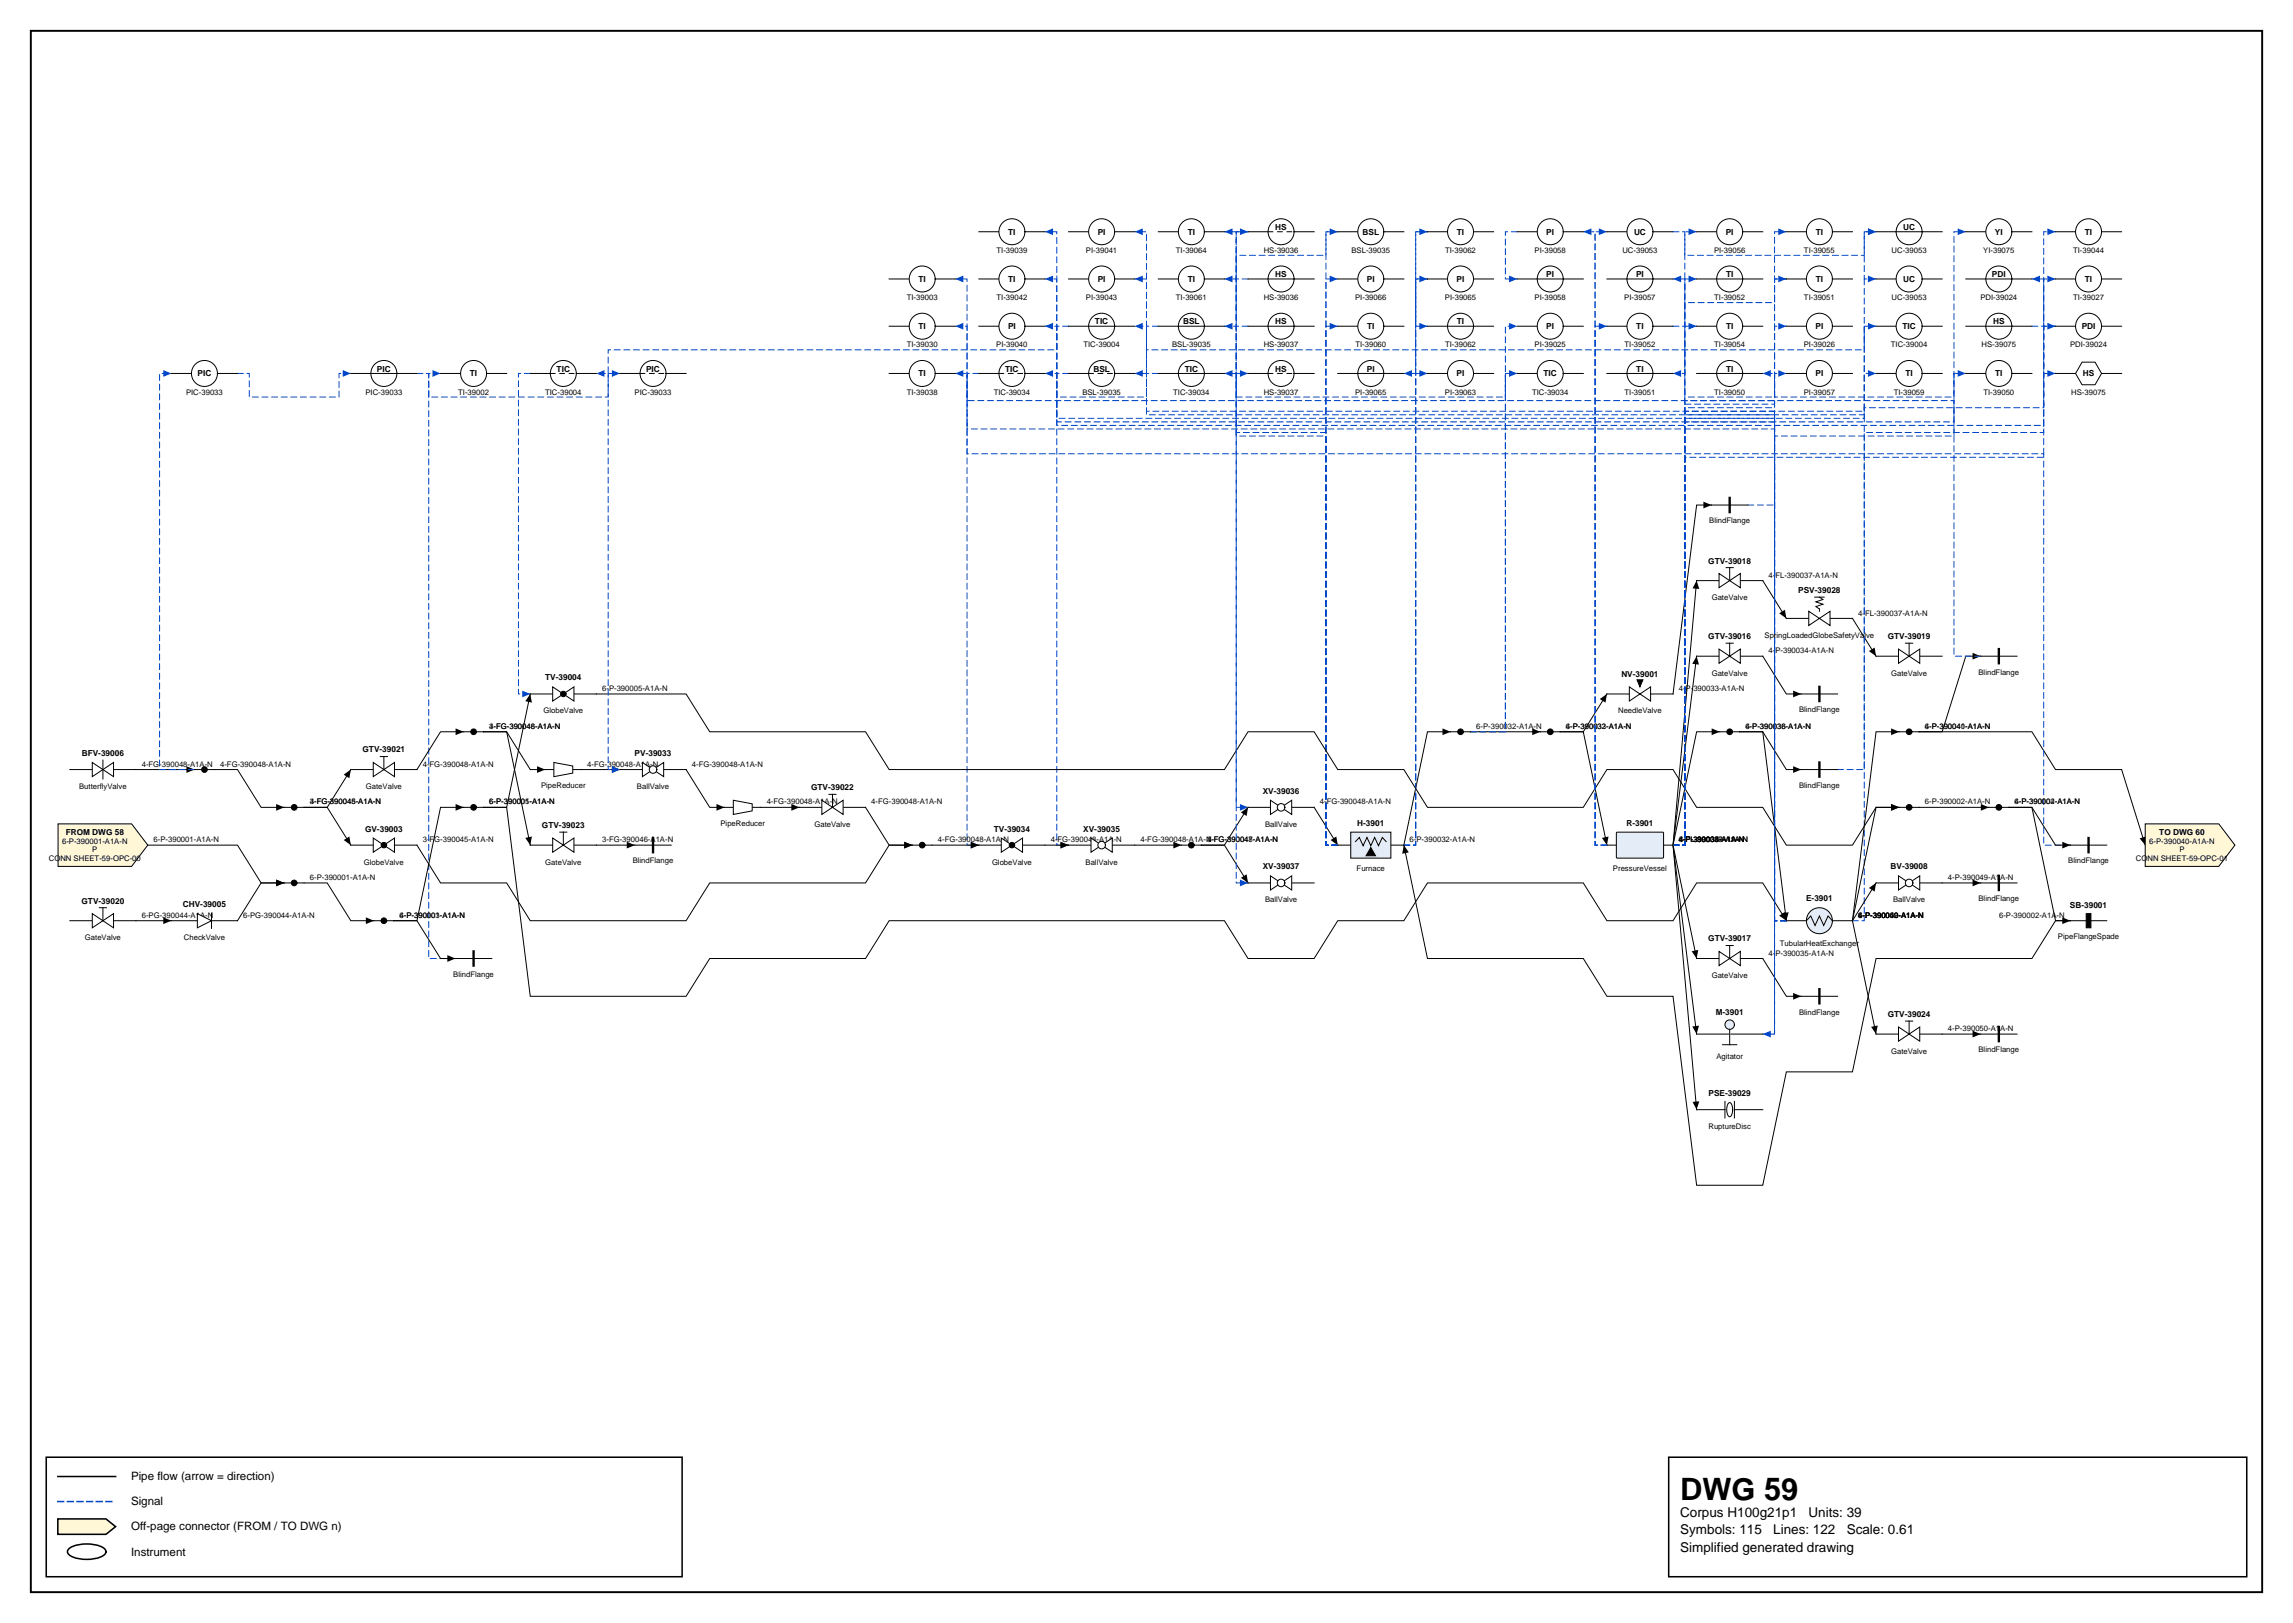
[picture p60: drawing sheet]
<svg xmlns="http://www.w3.org/2000/svg" width="420mm" height="297mm" viewBox="0 0 420 297" stroke-linecap="round" stroke-linejoin="round" font-family="sans-serif">
<defs><g id="words">
<text font-size="5.6" x="307.6" y="274.5">DWG 59</text>
<g font-size="2.5">
<text x="307.6" y="277.6">Corpus H100g21p1</text>
<text x="307.6" y="280.8">Symbols: 115</text>
<text x="324.6" y="280.8">Lines: 122</text>
<text x="331.1" y="277.6">Units: 39</text>
<text x="338.1" y="280.8">Scale: 0.61</text>
<text x="307.6" y="284">Simplified generated drawing</text>
</g>
<g font-size="2.1">
<text x="24" y="270.9">Pipe flow (arrow = direction)</text>
<text x="24" y="275.5">Signal</text>
<text x="24" y="280.1">Off-page connector (FROM / TO DWG n)</text>
<text x="24" y="284.7">Instrument</text>
</g>
<g font-size="1.5">
<text x="184.6" y="42.9">TI</text>
<text x="201" y="42.9">PI</text>
<text x="217.4" y="42.9">TI</text>
<text x="233.5" y="42.1">HS</text>
<text x="249.5" y="42.9">BSL</text>
<text x="266.7" y="42.9">TI</text>
<text x="283.1" y="42.9">PI</text>
<text x="299.2" y="42.9">UC</text>
<text x="316" y="42.9">PI</text>
<text x="332.4" y="42.9">TI</text>
<text x="348.4" y="42.1">UC</text>
<text x="365.2" y="42.9">YI</text>
<text x="381.7" y="42.9">TI</text>
<text x="168.2" y="51.6">TI</text>
<text x="184.6" y="51.6">TI</text>
<text x="201" y="51.6">PI</text>
<text x="217.4" y="51.6">TI</text>
<text x="233.5" y="50.7">HS</text>
<text x="250.3" y="51.6">PI</text>
<text x="266.7" y="51.6">PI</text>
<text x="283.1" y="50.7">PI</text>
<text x="299.5" y="50.7">PI</text>
<text x="316" y="50.7">TI</text>
<text x="332.4" y="51.6">TI</text>
<text x="348.4" y="51.6">UC</text>
<text x="364.7" y="50.7">PDI</text>
<text x="381.7" y="51.6">TI</text>
<text x="200.5" y="59.4">TIC</text>
<text x="216.6" y="59.4">BSL</text>
<text x="233.5" y="59.4">HS</text>
<text x="266.7" y="59.4">TI</text>
<text x="364.9" y="59.4">HS</text>
<text x="168.2" y="60.2">TI</text>
<text x="184.5" y="60.2">PI</text>
<text x="250.3" y="60.2">TI</text>
<text x="283.1" y="60.2">PI</text>
<text x="299.6" y="60.2">TI</text>
<text x="316" y="60.2">TI</text>
<text x="332.4" y="60.2">PI</text>
<text x="348.3" y="60.2">TIC</text>
<text x="381.1" y="60.2">PDI</text>
<text x="36.2" y="68.9">PIC</text>
<text x="69" y="68">PIC</text>
<text x="86" y="68.9">TI</text>
<text x="101.9" y="68">TIC</text>
<text x="118.3" y="68">PIC</text>
<text x="168.2" y="68.9">TI</text>
<text x="184" y="68">TIC</text>
<text x="200.2" y="68">BSL</text>
<text x="216.9" y="68">TIC</text>
<text x="233.5" y="68">HS</text>
<text x="250.3" y="68">PI</text>
<text x="266.7" y="68.9">PI</text>
<text x="282.6" y="68.9">TIC</text>
<text x="299.6" y="68">TI</text>
<text x="316" y="68">TI</text>
<text x="332.4" y="68.9">PI</text>
<text x="348.9" y="68.9">TI</text>
<text x="365.3" y="68.9">TI</text>
<text x="381.3" y="68.9">HS</text>
<text x="312.8" y="103.1">GTV-39018</text>
<text x="329.2" y="108.5">PSV-39028</text>
<text x="312.8" y="117">GTV-39016</text>
<text x="345.6" y="117">GTV-39019</text>
<text x="99.8" y="124.5">TV-39004</text>
<text x="296.8" y="123.9">NV-39001</text>
<text x="66.4" y="137.7">GTV-39021</text>
<text x="15" y="138.4">BFV-39006</text>
<text x="116.2" y="138.4">PV-39033</text>
<text x="148.5" y="144.6">GTV-39022</text>
<text x="231.2" y="145.3">XV-39036</text>
<text x="12" y="152.9">FROM DWG 58</text>
<text x="66.8" y="152.2">GV-39003</text>
<text x="99.2" y="151.6">GTV-39023</text>
<text x="181.9" y="152.2">TV-39034</text>
<text x="198.3" y="152.2">XV-39035</text>
<text x="248.5" y="151.1">H-3901</text>
<text x="297.8" y="151.1">R-3901</text>
<text x="395.3" y="152.9">TO DWG 60</text>
<text x="231.2" y="159.1">XV-39037</text>
<text x="346.1" y="159.1">BV-39008</text>
<text x="14.9" y="165.4">GTV-39020</text>
<text x="33.5" y="166">CHV-39005</text>
<text x="330.7" y="165">E-3901</text>
<text x="379" y="166.3">SB-39001</text>
<text x="312.8" y="172.3">GTV-39017</text>
<text x="314.1" y="185.7">M-3901</text>
<text x="345.6" y="186.1">GTV-39024</text>
<text x="312.8" y="200.6">PSE-39029</text>
</g>
<g font-size="1.4">
<text x="182.4" y="46.3">TI-39039</text>
<text x="198.8" y="46.3">PI-39041</text>
<text x="215.3" y="46.3">TI-39064</text>
<text x="231.4" y="46.3">HS-39036</text>
<text x="247.4" y="46.3">BSL-39035</text>
<text x="264.6" y="46.3">TI-39062</text>
<text x="281" y="46.3">PI-39058</text>
<text x="297" y="46.3">UC-39053</text>
<text x="313.8" y="46.3">PI-39056</text>
<text x="330.3" y="46.3">TI-39055</text>
<text x="346.3" y="46.3">UC-39053</text>
<text x="363.1" y="46.3">YI-39075</text>
<text x="379.6" y="46.3">TI-39044</text>
<text x="166" y="54.9">TI-39003</text>
<text x="182.4" y="54.9">TI-39042</text>
<text x="198.8" y="54.9">PI-39043</text>
<text x="215.3" y="54.9">TI-39061</text>
<text x="231.4" y="54.9">HS-39036</text>
<text x="248.1" y="54.9">PI-39066</text>
<text x="264.5" y="54.9">PI-39065</text>
<text x="281" y="54.9">PI-39058</text>
<text x="297.4" y="54.9">PI-39057</text>
<text x="313.8" y="54.9">TI-39052</text>
<text x="330.3" y="54.9">TI-39051</text>
<text x="346.3" y="54.9">UC-39053</text>
<text x="362.6" y="54.9">PDI-39024</text>
<text x="379.6" y="54.9">TI-39027</text>
<text x="166" y="63.6">TI-39030</text>
<text x="182.4" y="63.6">PI-39040</text>
<text x="198.4" y="63.6">TIC-39004</text>
<text x="214.6" y="63.6">BSL-39035</text>
<text x="231.4" y="63.6">HS-39037</text>
<text x="248.1" y="63.6">TI-39060</text>
<text x="264.6" y="63.6">TI-39062</text>
<text x="281" y="63.6">PI-39025</text>
<text x="297.4" y="63.6">TI-39052</text>
<text x="313.8" y="63.6">TI-39054</text>
<text x="330.2" y="63.6">PI-39026</text>
<text x="346.2" y="63.6">TIC-39004</text>
<text x="362.8" y="63.6">HS-39075</text>
<text x="379" y="63.6">PDI-39024</text>
<text x="34.1" y="72.2">PIC-39033</text>
<text x="66.9" y="72.2">PIC-39033</text>
<text x="83.9" y="72.2">TI-39002</text>
<text x="99.8" y="72.2">TIC-39004</text>
<text x="116.2" y="72.2">PIC-39033</text>
<text x="166" y="72.2">TI-39038</text>
<text x="181.9" y="72.2">TIC-39034</text>
<text x="198.2" y="72.2">BSL-39035</text>
<text x="214.8" y="72.2">TIC-39034</text>
<text x="231.4" y="72.2">HS-39037</text>
<text x="248.1" y="72.2">PI-39065</text>
<text x="264.5" y="72.2">PI-39063</text>
<text x="280.5" y="72.2">TIC-39034</text>
<text x="297.4" y="72.2">TI-39051</text>
<text x="313.8" y="72.2">TI-39050</text>
<text x="330.2" y="72.2">PI-39057</text>
<text x="346.7" y="72.2">TI-39059</text>
<text x="363.1" y="72.2">TI-39050</text>
<text x="379.2" y="72.2">HS-39075</text>
<text x="312.9" y="95.8">BlindFlange</text>
<text x="323.8" y="105.7">4-FL-390037-A1A-N</text>
<text x="313.4" y="109.8">GateValve</text>
<text x="340.2" y="112.6">4-FL-390037-A1A-N</text>
<text x="323.1" y="116.7">SpringLoadedGlobeSafetyValve</text>
<text x="323.8" y="119.6">4-P-390034-A1A-N</text>
<text x="313.4" y="123.7">GateValve</text>
<text x="346.2" y="123.7">GateValve</text>
<text x="362.2" y="123.4">BlindFlange</text>
<text x="99.5" y="130.6">GlobeValve</text>
<text x="110.2" y="126.5">6-P-390005-A1A-N</text>
<text x="296.2" y="130.6">NeedleValve</text>
<text x="307.4" y="126.5">4-P-390033-A1A-N</text>
<text x="329.4" y="130.4">BlindFlange</text>
<text x="89.6" y="133.4">3-FG-390046-A1A-N</text>
<text x="89.6" y="133.4">4-FG-390048-A1A-N</text>
<text x="270.3" y="133.4">6-P-390032-A1A-N</text>
<text x="286.7" y="133.4">4-P-390033-A1A-N</text>
<text x="286.7" y="133.4">6-P-390032-A1A-N</text>
<text x="319.5" y="133.4">6-P-390038-A1A-N</text>
<text x="319.5" y="133.4">4-P-390036-A1A-N</text>
<text x="352.4" y="133.4">6-P-390040-A1A-N</text>
<text x="352.4" y="133.4">4-P-390041-A1A-N</text>
<text x="26" y="140.3">4-FG-390048-A1A-N</text>
<text x="40.3" y="140.3">4-FG-390048-A1A-N</text>
<text x="77.4" y="140.3">4-FG-390048-A1A-N</text>
<text x="107.5" y="140.3">4-FG-390048-A1A-N</text>
<text x="126.7" y="140.3">4-FG-390048-A1A-N</text>
<text x="14.5" y="144.4">ButterflyValve</text>
<text x="56.7" y="147.2">3-FG-390045-A1A-N</text>
<text x="56.7" y="147.2">4-FG-390048-A1A-N</text>
<text x="67" y="144.4">GateValve</text>
<text x="89.6" y="147.2">6-P-390005-A1A-N</text>
<text x="89.6" y="147.2">6-P-390001-A1A-N</text>
<text x="99.1" y="144.2">PipeReducer</text>
<text x="116.6" y="144.4">BallValve</text>
<text x="140.4" y="147.2">4-FG-390048-A1A-N</text>
<text x="159.5" y="147.2">4-FG-390048-A1A-N</text>
<text x="241.7" y="147.2">4-FG-390048-A1A-N</text>
<text x="329.4" y="144.2">BlindFlange</text>
<text x="352.4" y="147.2">6-P-390002-A1A-N</text>
<text x="368.8" y="147.2">4-P-390004-A1A-N</text>
<text x="368.8" y="147.2">6-P-390002-A1A-N</text>
<text x="11.4" y="154.4">6-P-390001-A1A-N</text>
<text x="16.9" y="155.9">P</text>
<text x="28.1" y="154.1">6-P-390001-A1A-N</text>
<text x="77.4" y="154.1">3-FG-390045-A1A-N</text>
<text x="110.2" y="154.1">3-FG-390046-A1A-N</text>
<text x="131.9" y="151.1">PipeReducer</text>
<text x="149.1" y="151.3">GateValve</text>
<text x="171.7" y="154.1">4-FG-390048-A1A-N</text>
<text x="192.4" y="154.1">4-FG-390048-A1A-N</text>
<text x="208.8" y="154.1">4-FG-390048-A1A-N</text>
<text x="221" y="154.1">4-FG-390048-A1A-N</text>
<text x="221" y="154.1">3-FG-390047-A1A-N</text>
<text x="231.6" y="151.3">BallValve</text>
<text x="258.1" y="154.1">6-P-390032-A1A-N</text>
<text x="307.4" y="154.1">4-FL-390039-A1A-N</text>
<text x="307.4" y="154.1">4-P-390035-A1A-N</text>
<text x="307.4" y="154.1">4-FL-390037-A1A-N</text>
<text x="307.4" y="154.1">6-P-390038-A1A-N</text>
<text x="307.4" y="154.1">4-P-390034-A1A-N</text>
<text x="393.5" y="154.4">6-P-390040-A1A-N</text>
<text x="399" y="155.9">P</text>
<text x="8.9" y="157.5">CONN SHEET-59-OPC-00</text>
<text x="56.7" y="161.1">6-P-390001-A1A-N</text>
<text x="66.6" y="158.2">GlobeValve</text>
<text x="99.8" y="158.2">GateValve</text>
<text x="115.8" y="158">BlindFlange</text>
<text x="181.6" y="158.2">GlobeValve</text>
<text x="198.7" y="158.2">BallValve</text>
<text x="248.4" y="159.3">Furnace</text>
<text x="295.3" y="159.3">PressureVessel</text>
<text x="356.6" y="161.1">4-P-390049-A1A-N</text>
<text x="378.7" y="158">BlindFlange</text>
<text x="391.1" y="157.5">CONN SHEET-59-OPC-01</text>
<text x="26" y="168">6-PG-390044-A1A-N</text>
<text x="44.5" y="168">6-PG-390044-A1A-N</text>
<text x="73.2" y="168">6-P-390001-A1A-N</text>
<text x="73.2" y="168">4-P-390003-A1A-N</text>
<text x="231.6" y="165.2">BallValve</text>
<text x="340.2" y="168">6-P-390040-A1A-N</text>
<text x="340.2" y="168">4-P-390049-A1A-N</text>
<text x="340.2" y="168">6-P-390002-A1A-N</text>
<text x="340.2" y="168">4-P-390050-A1A-N</text>
<text x="346.6" y="165.2">BallValve</text>
<text x="362.2" y="164.9">BlindFlange</text>
<text x="366" y="168">6-P-390002-A1A-N</text>
<text x="15.5" y="172.1">GateValve</text>
<text x="33.7" y="172.1">CheckValve</text>
<text x="325.8" y="173.2">TubularHeatExchanger</text>
<text x="376.8" y="171.9">PipeFlangeSpade</text>
<text x="83" y="178.8">BlindFlange</text>
<text x="313.4" y="179">GateValve</text>
<text x="323.8" y="174.9">4-P-390035-A1A-N</text>
<text x="329.4" y="185.7">BlindFlange</text>
<text x="356.6" y="188.7">4-P-390050-A1A-N</text>
<text x="314.2" y="193.9">Agitator</text>
<text x="346.2" y="192.8">GateValve</text>
<text x="362.2" y="192.6">BlindFlange</text>
<text x="312.8" y="206.7">RuptureDisc</text>
</g>
</g></defs>
<path d="M5.6 5.6h408.6v285.8h-408.6z" fill="none" stroke="#000" stroke-width=".35"/>
<path d="M8.5 266.7h116.4v21.9h-116.4zM10.6 270.2h10.6M305.5 266.7h105.8v21.9h-105.8z" fill="none" stroke="#000" stroke-width=".28"/>
<path d="M10.6 274.8h10.6" fill="none" stroke="#0046c8" stroke-width=".28" stroke-dasharray="1.1 .7"/>
<path d="M10.6 278h8.8l1.8 1.4-1.8 1.4h-8.8z" fill="#fff7d6" stroke="#000" stroke-width=".28"/>
<path d="M12.7 283.4a6.7 6.7 0 0 1 6.3 0 .72 .72 0 0 1 0 1.2 6.7 6.7 0 0 1-6.3 0 .72 .72 0 0 1 0-1.2z" fill="none" stroke="#000" stroke-width=".28"/>
<path d="M43.5 68.4h2.1v4.3h16.5v-4.3h2.1" fill="none" stroke="#0046c8" stroke-width=".18" stroke-dasharray="1.1 .7"/>
<path d="M62.7 67.7l1.5 .7-1.5 .6z" fill="#0046c8"/>
<path d="M306.3 59.7h2.2v-8.6h2.1" fill="none" stroke="#0046c8" stroke-width=".18" stroke-dasharray="1.1 .7"/>
<path d="M309.1 50.4l1.5 .7-1.5 .6z" fill="#0046c8"/>
<path d="M339.1 113.2l4.4 6.9M109.2 154.7h7M240.6 147.8l4.3 6.9" fill="none" stroke="#000" stroke-width=".18"/>
<path d="M342.2 119.2l1-.7 .3 1.6zM114.7 154.1l1.5 .6-1.5 .6zM243.6 153.7l1.1-.6 .2 1.6z" fill="#000"/>
<path d="M277.8 68.4h-2.2v4.3h-49.3v-4.3h-2.1" fill="none" stroke="#0046c8" stroke-width=".18" stroke-dasharray="1.1 .7"/>
<path d="M224.2 68.4l1.5-.7v1.3z" fill="#0046c8"/>
<path d="M106.5 140.8h7" fill="none" stroke="#000" stroke-width=".18"/>
<path d="M112 140.2l1.5 .6-1.5 .7z" fill="#000"/>
<path d="M372 59.7h2.2v8.7h2.1" fill="none" stroke="#0046c8" stroke-width=".18" stroke-dasharray="1.1 .7"/>
<path d="M374.8 67.7l1.5 .7-1.5 .6z" fill="#0046c8"/>
<path d="M179.2 68.4h-2.1v86.3h2.1" fill="none" stroke="#0046c8" stroke-width=".18" stroke-dasharray="1.1 .7"/>
<path d="M177.7 154.1l1.5 .6-1.5 .6z" fill="#0046c8"/>
<path d="M269.2 133.9h6.4v-65.5h2.2" fill="none" stroke="#0046c8" stroke-width=".18" stroke-dasharray="1.1 .7"/>
<path d="M276.3 67.7l1.5 .7-1.5 .6z" fill="#0046c8"/>
<path d="M269.2 133.9h12.8" fill="none" stroke="#000" stroke-width=".18"/>
<path d="M280.5 133.3l1.5 .6-1.5 .6z" fill="#000"/>
<path d="M269.2 133.9h6.4v-74.2h2.2" fill="none" stroke="#0046c8" stroke-width=".18" stroke-dasharray="1.1 .7"/>
<path d="M276.3 59.1l1.5 .6-1.5 .6z" fill="#0046c8"/>
<path d="M306.3 42.4h2.2v4.3h32.8v-4.3h2.2" fill="none" stroke="#0046c8" stroke-width=".18" stroke-dasharray="1.1 .7"/>
<path d="M342 41.8l1.5 .6-1.5 .6z" fill="#0046c8"/>
<path d="M244.9 154.7h-2.1v-95h2.1" fill="none" stroke="#0046c8" stroke-width=".18" stroke-dasharray="1.1 .7"/>
<path d="M243.4 59.1l1.5 .6-1.5 .6z" fill="#0046c8"/>
<path d="M265.6 133.9h-4.3l-4.3 20.8" fill="none" stroke="#000" stroke-width=".18"/>
<path d="M264.1 133.3l1.5 .6-1.5 .6z" fill="#000"/>
<path d="M244.9 154.7h-2.1v-103.6h2.1" fill="none" stroke="#0046c8" stroke-width=".18" stroke-dasharray="1.1 .7"/>
<path d="M243.4 50.4l1.5 .7-1.5 .6z" fill="#0046c8"/>
<path d="M244.9 154.7h-2.1v-112.3h2.1" fill="none" stroke="#0046c8" stroke-width=".18" stroke-dasharray="1.1 .7"/>
<path d="M243.4 41.8l1.5 .6-1.5 .6z" fill="#0046c8"/>
<path d="M257 154.7h2.2v-86.3h2.1" fill="none" stroke="#0046c8" stroke-width=".18" stroke-dasharray="1.1 .7"/>
<path d="M259.9 67.7l1.4 .7-1.4 .6z" fill="#0046c8"/>
<path d="M257 154.7h2.2v-103.6h2.1" fill="none" stroke="#0046c8" stroke-width=".18" stroke-dasharray="1.1 .7"/>
<path d="M259.9 50.4l1.4 .7-1.4 .6z" fill="#0046c8"/>
<path d="M257 154.7h2.2v-112.3h2.1" fill="none" stroke="#0046c8" stroke-width=".18" stroke-dasharray="1.1 .7"/>
<path d="M259.9 41.8l1.4 .6-1.4 .6z" fill="#0046c8"/>
<path d="M244.9 154.7h-2.1v-75.5h-16.5v-28.1h-2.1" fill="none" stroke="#0046c8" stroke-width=".18" stroke-dasharray="1.1 .7"/>
<path d="M224.2 51.1l1.5-.7v1.3z" fill="#0046c8"/>
<path d="M244.9 154.7h-2.1v-74.9h-16.5v-37.4h-2.1" fill="none" stroke="#0046c8" stroke-width=".18" stroke-dasharray="1.1 .7"/>
<path d="M224.2 42.4l1.5-.6v1.2z" fill="#0046c8"/>
<path d="M64.2 140.8l-4.3 7h-4.2h4.2l4.3 6.9" fill="none" stroke="#000" stroke-width=".18"/>
<path d="M62.9 153.7l1.1-.6 .2 1.6zM62.9 141.8l1.3-1-.2 1.6z" fill="#000"/>
<path d="M97.1 68.4h-2.2v58.6h2.2" fill="none" stroke="#0046c8" stroke-width=".18" stroke-dasharray="1.1 .7"/>
<path d="M95.6 126.4l1.5 .6-1.5 .6z" fill="#0046c8"/>
<path d="M277.8 42.4h-2.2v8.7h2.2" fill="none" stroke="#0046c8" stroke-width=".18" stroke-dasharray="1.1 .7"/>
<path d="M276.3 50.4l1.5 .7-1.5 .6z" fill="#0046c8"/>
<path d="M313.3 92.4h-2.7l-4.3 34.6M97.1 127l-4.3 20.8h-4.3h4.3l4.3 34.5h28.5l4.3-6.9h28.6l4.3-6.9h61.4l4.3 6.9h12.1l4.3-6.9h12.1l4.3-6.9h28.6l4.3 6.9h12.1l4.3-6.9h12.1l4.3 6.9M362.6 120.1h-2.7l-4.3 13.8h-4.3h20.7l4.3 6.9h12.1l4.4 13.9M24.9 140.8h10.7M76.3 154.7l4.4 6.9h12.1l4.3 6.9h28.5l4.3-6.9h28.6l4.3-6.9h4.2M125.6 140.8l4.3 7h2.8M139.3 147.8h7.1M228.5 147.8l-4.3 6.9h-4.3h4.3l4.3 6.9M52 161.6h-4.2l-4.3 6.9" fill="none" stroke="#000" stroke-width=".18"/>
<path d="M311.9 91.8l1.4 .6-1.4 .6zM97.1 127l.3 1.6-1.2-.3zM361.1 119.5l1.5 .6-1.5 .6zM34.1 140.2l1.5 .6-1.5 .7zM131.2 147.1l1.5 .7-1.5 .6zM144.9 147.1l1.5 .7-1.5 .6zM165.5 154.1l1.5 .6-1.5 .6zM227.2 148.7l1.3-.9-.3 1.5zM391.7 153.4l1.2-.3-.1 1.6zM50.6 161l1.4 .6-1.4 .6zM227.2 160.7l1-.7 .3 1.6zM325.7 167.6l1.1-.7 .2 1.6z" fill="#000"/>
<path d="M83.4 175.4h-4.9v-107h2.2" fill="none" stroke="#0046c8" stroke-width=".18" stroke-dasharray="1.1 .7"/>
<path d="M79.2 67.7l1.5 .7-1.5 .6z" fill="#0046c8"/>
<path d="M294.2 127l-4.3 6.9h-4.3h4.3l4.3 20.8M24.9 168.5h6.5M322.7 175.4l4.3 6.9h2.8" fill="none" stroke="#000" stroke-width=".18"/>
<path d="M292.9 127.9l1.3-.9-.3 1.6zM293.3 153.4l1.2-.3-.3 1.6zM29.9 167.9l1.5 .6-1.5 .6zM328.3 181.7l1.5 .6-1.5 .7z" fill="#000"/>
<path d="M212.1 68.4h-2.2v4.3h-16.4v-4.3h-2.2" fill="none" stroke="#0046c8" stroke-width=".18" stroke-dasharray="1.1 .7"/>
<path d="M191.3 68.4l1.5-.7v1.3z" fill="#0046c8"/>
<path d="M195.6 68.4h-2.1v86.3h2.1" fill="none" stroke="#0046c8" stroke-width=".18" stroke-dasharray="1.1 .7"/>
<path d="M194.2 154.1l1.4 .6-1.4 .6z" fill="#0046c8"/>
<path d="M84.9 147.8h-4.2l-4.4 20.7h-4.2h4.2l4.4 6.9h2.7M170.7 154.7h8.5M55.7 161.6h4.2l4.3 6.9h4.3" fill="none" stroke="#000" stroke-width=".18"/>
<path d="M83.4 147.1l1.5 .7-1.5 .6zM177.7 154.1l1.5 .6-1.5 .6zM67 167.9l1.5 .6-1.5 .6zM81.9 174.8l1.5 .6-1.5 .6z" fill="#000"/>
<path d="M244.9 42.4h-2.1v4.3h-16.5v13h-2.1" fill="none" stroke="#0046c8" stroke-width=".18" stroke-dasharray="1.1 .7"/>
<path d="M224.2 59.7l1.5-.6v1.2z" fill="#0046c8"/>
<path d="M35.6 140.8h-6.4v-72.4h2.2" fill="none" stroke="#0046c8" stroke-width=".18" stroke-dasharray="1.1 .7"/>
<path d="M29.9 67.7l1.5 .7-1.5 .6z" fill="#0046c8"/>
<path d="M322.7 106.3l4.3 6.9M39.2 140.8h4.3l4.3 7h4.2" fill="none" stroke="#000" stroke-width=".18"/>
<path d="M325.7 112.3l1.1-.7 .2 1.6zM50.6 147.1l1.4 .7-1.4 .6z" fill="#000"/>
<path d="M327 68.4h-2.1v4.3h-16.4v-21.6h-2.2" fill="none" stroke="#0046c8" stroke-width=".18" stroke-dasharray="1.1 .7"/>
<path d="M306.3 51.1l1.5-.7v1.3z" fill="#0046c8"/>
<path d="M379 154.7h-4.8v-71.7h-197.1v-31.9h-2.2" fill="none" stroke="#0046c8" stroke-width=".18" stroke-dasharray="1.1 .7"/>
<path d="M174.9 51.1l1.5-.7v1.3z" fill="#0046c8"/>
<path d="M84.9 133.9h-4.2l-4.4 6.9" fill="none" stroke="#000" stroke-width=".18"/>
<path d="M83.4 133.3l1.5 .6-1.5 .6z" fill="#000"/>
<path d="M376.3 68.4h-2.1v15.3h-49.3v105.6h-2.2" fill="none" stroke="#0046c8" stroke-width=".18" stroke-dasharray="1.1 .7"/>
<path d="M322.7 189.3l1.5-.7v1.3z" fill="#0046c8"/>
<path d="M362.6 120.1h-4.9v-46.8h-180.6v-13.6h-2.2" fill="none" stroke="#0046c8" stroke-width=".18" stroke-dasharray="1.1 .7"/>
<path d="M174.9 59.7l1.5-.6v1.2z" fill="#0046c8"/>
<path d="M257 154.7l4.3 20.7h28.6l4.3 6.9h12.1l4.3 34.6h12.1l4.3-20.7h12.1l4.4-20.8h28.5l4.3-6.9h2.7M355.6 161.6h7" fill="none" stroke="#000" stroke-width=".18"/>
<path d="M257 154.7l.9 1.3-1.2 .3zM361.1 161l1.5 .6-1.5 .6z" fill="#000"/>
<path d="M327 51.1h-2.1v4.3h-16.4v13h-2.2" fill="none" stroke="#0046c8" stroke-width=".18" stroke-dasharray="1.1 .7"/>
<path d="M306.3 68.4l1.5-.7v1.3z" fill="#0046c8"/>
<path d="M207.7 154.7h8.6" fill="none" stroke="#000" stroke-width=".18"/>
<path d="M214.8 154.1l1.5 .6-1.5 .6z" fill="#000"/>
<path d="M376.3 59.7h-2.1v-8.6h-2.2" fill="none" stroke="#0046c8" stroke-width=".18" stroke-dasharray="1.1 .7"/>
<path d="M372 51.1l1.5-.7v1.3z" fill="#0046c8"/>
<path d="M228.5 68.4h-2.2v93.2h2.2" fill="none" stroke="#0046c8" stroke-width=".18" stroke-dasharray="1.1 .7"/>
<path d="M227 161l1.5 .6-1.5 .6z" fill="#0046c8"/>
<path d="M27.1 154.7h16.4l4.3 6.9h4.2M99.8 140.8h-2.7l-4.3-6.9h-4.3h4.3l4.3 20.8" fill="none" stroke="#000" stroke-width=".18"/>
<path d="M96.2 153.4l1.2-.3-.3 1.6zM98.3 140.2l1.5 .6-1.5 .7zM50.6 161l1.4 .6-1.4 .6z" fill="#000"/>
<path d="M76.3 68.4h2.2v4.3h32.8v-4.3h2.2" fill="none" stroke="#0046c8" stroke-width=".18" stroke-dasharray="1.1 .7"/>
<path d="M112 67.7l1.5 .7-1.5 .6z" fill="#0046c8"/>
<path d="M191.3 154.7h4.3M351.3 147.8h12.8" fill="none" stroke="#000" stroke-width=".18"/>
<path d="M194.2 154.1l1.4 .6-1.4 .6zM362.7 147.1l1.4 .7-1.4 .6z" fill="#000"/>
<path d="M228.5 59.7h-2.2v8.7h2.2" fill="none" stroke="#0046c8" stroke-width=".18" stroke-dasharray="1.1 .7"/>
<path d="M227 67.7l1.5 .7-1.5 .6z" fill="#0046c8"/>
<path d="M329.8 140.8h-2.8l-4.3-6.9h-4.2h4.2l4.3 34.6M379 154.7h-2.7l-4.3-6.9h-4.2h4.2l4.3 20.7h2.7" fill="none" stroke="#000" stroke-width=".18"/>
<path d="M328.3 140.2l1.5 .6-1.5 .7zM377.6 154.1l1.4 .6-1.4 .6zM326.2 167.1l1.3-.1-.5 1.5zM377.6 167.9l1.4 .6-1.4 .6z" fill="#000"/>
<path d="M343.5 59.7h-2.2v4.3h-131.4v-4.3h-2.2" fill="none" stroke="#0046c8" stroke-width=".18" stroke-dasharray="1.1 .7"/>
<path d="M207.7 59.7l1.5-.6v1.2z" fill="#0046c8"/>
<path d="M109.2 127h16.4l4.3 6.9h28.6l4.3 6.9h61.4l4.3-6.9h12.1l4.3 6.9h12.1l4.3 7h28.6l4.3-7h12.1l4.3 7h12.1l4.3 6.9h12.1l4.4-6.9h4.2M322.7 120.1l4.3 6.9h2.8M355.6 189.3h7" fill="none" stroke="#000" stroke-width=".18"/>
<path d="M328.3 126.4l1.5 .6-1.5 .6zM346.2 147.1l1.5 .7-1.5 .6zM361.1 188.6l1.5 .7-1.5 .6z" fill="#000"/>
<path d="M339.1 168.5h2.2v-93.9h32.9v-32.2h2.1" fill="none" stroke="#0046c8" stroke-width=".18" stroke-dasharray="1.1 .7"/>
<path d="M374.8 41.8l1.5 .6-1.5 .6z" fill="#0046c8"/>
<path d="M347.7 133.9h-4.2l-4.4 34.6" fill="none" stroke="#000" stroke-width=".18"/>
<path d="M346.2 133.3l1.5 .6-1.5 .6z" fill="#000"/>
<path d="M327 168.5h-2.1v-93.2h-115v-24.2h-2.2" fill="none" stroke="#0046c8" stroke-width=".18" stroke-dasharray="1.1 .7"/>
<path d="M207.7 51.1l1.5-.7v1.3z" fill="#0046c8"/>
<path d="M327 168.5h-2.1v-92.6h-115v-33.5h-2.2" fill="none" stroke="#0046c8" stroke-width=".18" stroke-dasharray="1.1 .7"/>
<path d="M207.7 42.4l1.5-.6v1.2z" fill="#0046c8"/>
<path d="M327 168.5h-2.1v-91.9h-131.4v-16.9h-2.2" fill="none" stroke="#0046c8" stroke-width=".18" stroke-dasharray="1.1 .7"/>
<path d="M191.3 59.7l1.5-.6v1.2z" fill="#0046c8"/>
<path d="M343.5 161.6l-4.4 6.9" fill="none" stroke="#000" stroke-width=".18"/>
<path d="M342.2 162.5l1.3-.9-.3 1.6z" fill="#000"/>
<path d="M327 168.5h-2.1v-91.3h-131.4v-26.1h-2.2" fill="none" stroke="#0046c8" stroke-width=".18" stroke-dasharray="1.1 .7"/>
<path d="M191.3 51.1l1.5-.7v1.3z" fill="#0046c8"/>
<path d="M347.7 147.8h-4.2l-4.4 20.7 4.4 20.8" fill="none" stroke="#000" stroke-width=".18"/>
<path d="M346.2 147.1l1.5 .7-1.5 .6zM342.6 187.9l1.2-.2-.3 1.6z" fill="#000"/>
<path d="M327 168.5h-2.1v-90.6h-131.4v-35.5h-2.2" fill="none" stroke="#0046c8" stroke-width=".18" stroke-dasharray="1.1 .7"/>
<path d="M191.3 42.4l1.5-.6v1.2z" fill="#0046c8"/>
<path d="M327 168.5h-2.1v-90h-147.8v-10.1h-2.2" fill="none" stroke="#0046c8" stroke-width=".18" stroke-dasharray="1.1 .7"/>
<path d="M174.9 68.4l1.5-.7v1.3z" fill="#0046c8"/>
<path d="M212.1 59.7h-2.2v8.7h-2.2" fill="none" stroke="#0046c8" stroke-width=".18" stroke-dasharray="1.1 .7"/>
<path d="M207.7 68.4l1.5-.7v1.3z" fill="#0046c8"/>
<path d="M336.4 140.8h4.9v-61.6h32.9v-28.1h2.1" fill="none" stroke="#0046c8" stroke-width=".18" stroke-dasharray="1.1 .7"/>
<path d="M374.8 50.4l1.5 .7-1.5 .6z" fill="#0046c8"/>
<path d="M322.7 189.3h2.2v-109.5h32.8v-37.4h2.2" fill="none" stroke="#0046c8" stroke-width=".18" stroke-dasharray="1.1 .7"/>
<path d="M358.4 41.8l1.5 .6-1.5 .6z" fill="#0046c8"/>
<path d="M343.5 51.1h-2.2v-8.7h2.2" fill="none" stroke="#0046c8" stroke-width=".18" stroke-dasharray="1.1 .7"/>
<path d="M342 41.8l1.5 .6-1.5 .6z" fill="#0046c8"/>
<path d="M294.2 154.7h-2.2v-95h2.2" fill="none" stroke="#0046c8" stroke-width=".18" stroke-dasharray="1.1 .7"/>
<path d="M292.7 59.1l1.5 .6-1.5 .6z" fill="#0046c8"/>
<path d="M294.2 154.7h-2.2v-112.3h2.2" fill="none" stroke="#0046c8" stroke-width=".18" stroke-dasharray="1.1 .7"/>
<path d="M292.7 41.8l1.5 .6-1.5 .6z" fill="#0046c8"/>
<path d="M294.2 154.7h-2.2v-112.3h-2.1" fill="none" stroke="#0046c8" stroke-width=".18" stroke-dasharray="1.1 .7"/>
<path d="M289.9 42.4l1.5-.6v1.2z" fill="#0046c8"/>
<path d="M306.3 154.7l4.3 48.4" fill="none" stroke="#000" stroke-width=".18"/>
<path d="M309.9 201.7l1.2-.1-.5 1.5z" fill="#000"/>
<path d="M306.3 154.7h2.2v-95h2.1" fill="none" stroke="#0046c8" stroke-width=".18" stroke-dasharray="1.1 .7"/>
<path d="M309.1 59.1l1.5 .6-1.5 .6z" fill="#0046c8"/>
<path d="M306.3 154.7l4.3 20.7" fill="none" stroke="#000" stroke-width=".18"/>
<path d="M309.7 174.1l1.2-.3-.3 1.6z" fill="#000"/>
<path d="M306.3 154.7h2.2v-112.3h2.1" fill="none" stroke="#0046c8" stroke-width=".18" stroke-dasharray="1.1 .7"/>
<path d="M309.1 41.8l1.5 .6-1.5 .6z" fill="#0046c8"/>
<path d="M310.6 106.3l-4.3 48.4" fill="none" stroke="#000" stroke-width=".18"/>
<path d="M310.6 106.3l.5 1.5-1.2-.1z" fill="#000"/>
<path d="M306.3 154.7h2.2v-71h16.4v-15.3h2.1" fill="none" stroke="#0046c8" stroke-width=".18" stroke-dasharray="1.1 .7"/>
<path d="M325.6 67.7l1.4 .7-1.4 .6z" fill="#0046c8"/>
<path d="M306.3 154.7h2.2v-81.4h16.4v-13.6h2.1" fill="none" stroke="#0046c8" stroke-width=".18" stroke-dasharray="1.1 .7"/>
<path d="M325.6 59.1l1.4 .6-1.4 .6z" fill="#0046c8"/>
<path d="M306.3 154.7h2.2v-80.7h16.4v-22.9h2.1" fill="none" stroke="#0046c8" stroke-width=".18" stroke-dasharray="1.1 .7"/>
<path d="M325.6 50.4l1.4 .7-1.4 .6z" fill="#0046c8"/>
<path d="M306.3 154.7h2.2v-80.1h16.4v-32.2h2.1" fill="none" stroke="#0046c8" stroke-width=".18" stroke-dasharray="1.1 .7"/>
<path d="M325.6 41.8l1.4 .6-1.4 .6z" fill="#0046c8"/>
<path d="M306.3 154.7h2.2v-79.4h32.8v-6.9h2.2" fill="none" stroke="#0046c8" stroke-width=".18" stroke-dasharray="1.1 .7"/>
<path d="M342 67.7l1.5 .7-1.5 .6z" fill="#0046c8"/>
<path d="M314.9 133.9h-4.3l-4.3 20.8" fill="none" stroke="#000" stroke-width=".18"/>
<path d="M313.4 133.3l1.5 .6-1.5 .6z" fill="#000"/>
<path d="M306.3 154.7h2.2v-78.8h32.8v-16.2h2.2" fill="none" stroke="#0046c8" stroke-width=".18" stroke-dasharray="1.1 .7"/>
<path d="M342 59.1l1.5 .6-1.5 .6z" fill="#0046c8"/>
<path d="M310.6 120.1l-4.3 34.6 4.3 34.6" fill="none" stroke="#000" stroke-width=".18"/>
<path d="M310.6 120.1l.5 1.5-1.3-.1zM309.8 187.9l1.3-.2-.5 1.6z" fill="#000"/>
<path d="M306.3 154.7h2.2v-78.1h32.8v-25.5h2.2" fill="none" stroke="#0046c8" stroke-width=".18" stroke-dasharray="1.1 .7"/>
<path d="M342 50.4l1.5 .7-1.5 .6z" fill="#0046c8"/>
<path d="M306.3 154.7h2.2v-77.5h49.2v-8.8h2.2" fill="none" stroke="#0046c8" stroke-width=".18" stroke-dasharray="1.1 .7"/>
<path d="M358.4 67.7l1.5 .7-1.5 .6z" fill="#0046c8"/>
<path d="M228.5 51.1h-2.2v-8.7h2.2" fill="none" stroke="#0046c8" stroke-width=".18" stroke-dasharray="1.1 .7"/>
<path d="M227 41.8l1.5 .6-1.5 .6z" fill="#0046c8"/>
<path d="M261.3 51.1h-2.1v17.3h-2.2" fill="none" stroke="#0046c8" stroke-width=".18" stroke-dasharray="1.1 .7"/>
<path d="M257 68.4l1.5-.7v1.3z" fill="#0046c8"/>
<path d="M195.6 59.7h-2.1v4.3h-82.2v4.4h-2.1" fill="none" stroke="#0046c8" stroke-width=".18" stroke-dasharray="1.1 .7"/>
<path d="M109.2 68.4l1.5-.7v1.3z" fill="#0046c8"/>
<path d="M359.9 68.4h-2.2v4.3h-32.8v-4.3h-2.2" fill="none" stroke="#0046c8" stroke-width=".18" stroke-dasharray="1.1 .7"/>
<path d="M322.7 68.4l1.5-.7v1.3z" fill="#0046c8"/>
<path d="M261.3 42.4h-2.1v17.3h2.1" fill="none" stroke="#0046c8" stroke-width=".18" stroke-dasharray="1.1 .7"/>
<path d="M259.9 59.1l1.4 .6-1.4 .6z" fill="#0046c8"/>
<path d="M158.5 147.8l4.3 6.9h4.2" fill="none" stroke="#000" stroke-width=".18"/>
<path d="M165.5 154.1l1.5 .6-1.5 .6z" fill="#000"/>
<path d="M320 92.4h4.9v-14.5h49.3v-18.2h2.1" fill="none" stroke="#0046c8" stroke-width=".18" stroke-dasharray="1.1 .7"/>
<path d="M374.8 59.1l1.5 .6-1.5 .6z" fill="#0046c8"/>
<path d="M228.5 42.4h-2.2v105.4h2.2" fill="none" stroke="#0046c8" stroke-width=".18" stroke-dasharray="1.1 .7"/>
<path d="M227 147.1l1.5 .7-1.5 .6z" fill="#0046c8"/>
<path d="M113.5 68.4h-2.2v72.4h2.2" fill="none" stroke="#0046c8" stroke-width=".18" stroke-dasharray="1.1 .7"/>
<path d="M112 140.2l1.5 .6-1.5 .7z" fill="#0046c8"/>
<path d="M31.4 68.4h3.7M39.8 68.4h3.7" fill="none" stroke="#000" stroke-width=".18"/>
<circle cx="37.4" cy="68.4" r="2.38" fill="#fff" stroke="#000" stroke-width=".18"/>
<path d="M294.2 68.4h3.7M302.6 68.4h3.7" fill="none" stroke="#000" stroke-width=".18"/>
<circle cx="300.2" cy="68.4" r="2.38" fill="#fff" stroke="#000" stroke-width=".18"/>
<path d="M294.2 59.7h3.7M302.6 59.7h3.7M297.9 68.4h4.7" fill="none" stroke="#000" stroke-width=".18"/>
<circle cx="300.2" cy="59.7" r="2.38" fill="#fff" stroke="#000" stroke-width=".18"/>
<path d="M228.5 147.8h4.1M236.5 147.8h4.1" fill="none" stroke="#000" stroke-width=".18"/>
<g fill="#fff" stroke="#000" stroke-width=".18">
<path d="M232.6 146.5l3.9 2.6v-2.6l-3.9 2.6z"/>
<circle cx="234.5" cy="147.8" r=".69"/>
</g>
<path d="M376.3 51.1h3.7M384.8 51.1h3.6" fill="none" stroke="#000" stroke-width=".18"/>
<circle cx="382.4" cy="51.1" r="2.38" fill="#fff" stroke="#000" stroke-width=".18"/>
<path d="M97.1 154.7h4.1M105.1 154.7h4.1" fill="none" stroke="#000" stroke-width=".18"/>
<path d="M101.2 153.4l3.9 2.6v-2.6l-3.9 2.6z" fill="#fff" stroke="#000" stroke-width=".18"/>
<path d="M294.2 51.1h3.7M302.6 51.1h3.7M102.5 152.3h1.3M103.1 152.3v2.4" fill="none" stroke="#000" stroke-width=".18"/>
<circle cx="300.2" cy="51.1" r="2.38" fill="#fff" stroke="#000" stroke-width=".18"/>
<path d="M297.9 51.1h4.7M228.5 161.6h4.1M236.5 161.6h4.1" fill="none" stroke="#000" stroke-width=".18"/>
<g fill="#fff" stroke="#000" stroke-width=".18">
<path d="M232.6 160.3l3.9 2.6v-2.6l-3.9 2.6z"/>
<circle cx="234.5" cy="161.6" r=".69"/>
</g>
<path d="M327 113.2h4.2M335 113.2h4.1" fill="none" stroke="#000" stroke-width=".18"/>
<path d="M331.2 111.9l3.8 2.6v-2.6l-3.8 2.6z" fill="#fff" stroke="#000" stroke-width=".18"/>
<path d="M376.3 42.4h3.7M384.8 42.4h3.6M332.2 109.3h1.8M333.1 109.3l.6 .4-1.2 .5 1.2 .4-1.2 .4 .6 .4v.5" fill="none" stroke="#000" stroke-width=".18"/>
<circle cx="382.4" cy="42.4" r="2.38" fill="#fff" stroke="#000" stroke-width=".18"/>
<path d="M244.9 68.4h3.7M253.3 68.4h3.7" fill="none" stroke="#000" stroke-width=".18"/>
<circle cx="251" cy="68.3" r="2.38" fill="#fff" stroke="#000" stroke-width=".18"/>
<path d="M244.9 59.7h3.7M253.3 59.7h3.7M248.6 68.4h4.7" fill="none" stroke="#000" stroke-width=".18"/>
<circle cx="251" cy="59.7" r="2.38" fill="#fff" stroke="#000" stroke-width=".18"/>
<path d="M277.8 68.4h3.6M286.2 68.4h3.7M362.6 189.3h6.7" fill="none" stroke="#000" stroke-width=".18"/>
<path d="M366 188v2.6" fill="none" stroke="#000" stroke-width=".43"/>
<circle cx="283.8" cy="68.4" r="2.38" fill="#fff" stroke="#000" stroke-width=".18"/>
<path d="M99.8 140.8h1.6M104.9 140.8h1.6" fill="none" stroke="#000" stroke-width=".18"/>
<path d="M101.4 139.5l3.5 .7v1.3l-3.5 .6z" fill="#fff" stroke="#000" stroke-width=".18"/>
<path d="M359.9 59.7h3.7M368.3 59.7h3.7" fill="none" stroke="#000" stroke-width=".18"/>
<circle cx="366" cy="59.7" r="2.38" fill="#fff" stroke="#000" stroke-width=".18"/>
<path d="M363.6 59.7h4.7M179.2 68.4h3.7M187.6 68.4h3.7" fill="none" stroke="#000" stroke-width=".18"/>
<circle cx="185.3" cy="68.4" r="2.38" fill="#fff" stroke="#000" stroke-width=".18"/>
<path d="M294.2 42.4h3.7M302.6 42.4h3.7M182.9 68.4h.9M184.6 68.4h.9M186.3 68.4h.9M265.6 133.9h3.6M329.8 182.3h6.6" fill="none" stroke="#000" stroke-width=".18"/>
<circle cx="267.4" cy="133.9" r=".52" fill="#000" stroke="#000" stroke-width=".18"/>
<path d="M333.1 181v2.6" fill="none" stroke="#000" stroke-width=".43"/>
<circle cx="300.2" cy="42.4" r="2.38" fill="#fff" stroke="#000" stroke-width=".18"/>
<path d="M244.9 154.7h2.4M254.6 154.7h2.4" fill="none" stroke="#000" stroke-width=".18"/>
<path d="M247.3 152.3h7.3v4.8h-7.3z" fill="#e2ecf7" stroke="#000" stroke-width=".18"/>
<path d="M359.9 51.1h3.7M368.3 51.1h3.7M52 147.8h3.7M248.2 154l.7-.7 .7 1.5 .7-1.5 .7 1.5 .7-1.5 .7 1.5 .7-1.5 .7 .7" fill="none" stroke="#000" stroke-width=".18"/>
<g fill="#000" stroke="#000" stroke-width=".18">
<path d="M251 155.1l.8 1.5h-1.7z"/>
<circle cx="53.9" cy="147.8" r=".52"/>
</g>
<circle cx="366" cy="51.1" r="2.38" fill="#fff" stroke="#000" stroke-width=".18"/>
<path d="M363.6 51.1h4.7M343.5 120.1h4.1M351.5 120.1h4.1" fill="none" stroke="#000" stroke-width=".18"/>
<path d="M347.6 118.8l3.9 2.6v-2.6l-3.9 2.6z" fill="#fff" stroke="#000" stroke-width=".18"/>
<path d="M277.8 51.1h3.6M286.2 51.1h3.7M348.9 117.7h1.3M349.5 117.7v2.4" fill="none" stroke="#000" stroke-width=".18"/>
<circle cx="283.8" cy="51.1" r="2.38" fill="#fff" stroke="#000" stroke-width=".18"/>
<path d="M281.4 51.1h4.8M359.9 42.4h3.7M368.3 42.4h3.7" fill="none" stroke="#000" stroke-width=".18"/>
<circle cx="366" cy="42.4" r="2.38" fill="#fff" stroke="#000" stroke-width=".18"/>
<path d="M97.1 68.4h3.7M105.5 68.4h3.7" fill="none" stroke="#000" stroke-width=".18"/>
<circle cx="103.1" cy="68.3" r="2.38" fill="#fff" stroke="#000" stroke-width=".18"/>
<path d="M277.8 42.4h3.6M286.2 42.4h3.7M100.8 68.4h.8M102.5 68.4h.8M104.2 68.4h.9" fill="none" stroke="#000" stroke-width=".18"/>
<circle cx="283.8" cy="42.4" r="2.38" fill="#fff" stroke="#000" stroke-width=".18"/>
<path d="M80.7 68.4h3.6M89.1 68.4h3.7" fill="none" stroke="#000" stroke-width=".18"/>
<circle cx="86.7" cy="68.4" r="2.38" fill="#fff" stroke="#000" stroke-width=".18"/>
<path d="M244.9 51.1h3.7M253.3 51.1h3.7" fill="none" stroke="#000" stroke-width=".18"/>
<circle cx="251" cy="51.1" r="2.38" fill="#fff" stroke="#000" stroke-width=".18"/>
<path d="M132.7 147.8h1.6M137.7 147.8h1.6" fill="none" stroke="#000" stroke-width=".18"/>
<path d="M134.3 146.5l3.4 .6v1.3l-3.4 .7z" fill="#fff" stroke="#000" stroke-width=".18"/>
<path d="M392.8 150.8h13.4l3 3.9-3 3.9h-13.4z" fill="#fff7d6" stroke="#000" stroke-width=".18"/>
<path d="M310.6 68.4h3.7M319 68.4h3.7" fill="none" stroke="#000" stroke-width=".18"/>
<circle cx="316.7" cy="68.3" r="2.38" fill="#fff" stroke="#000" stroke-width=".18"/>
<path d="M310.6 59.7h3.7M319 59.7h3.7M314.3 68.4h4.7M310.6 203.1h5.2M315.8 201.6v3M316.5 201.9l.2-.1a1.82 1.82 0 0 1 0 2.6 1.88 1.88 0 0 1-.2-2.5zM317.5 203.1h5.2M317.5 201.6v3" fill="none" stroke="#000" stroke-width=".18"/>
<circle cx="316.7" cy="59.7" r="2.38" fill="#fff" stroke="#000" stroke-width=".18"/>
<path d="M347.7 133.9h3.6M216.3 154.7h3.6M31.4 168.5h4.7M38.7 168.5h4.8" fill="none" stroke="#000" stroke-width=".18"/>
<g fill="#000" stroke="#000" stroke-width=".18">
<circle cx="349.5" cy="133.9" r=".52"/>
<circle cx="218.1" cy="154.7" r=".52"/>
</g>
<path d="M36.1 167.2l2.6 1.3-2.6 1.3z" fill="#fff" stroke="#000" stroke-width=".18"/>
<path d="M195.6 51.1h3.7M204.1 51.1h3.6M84.9 147.8h3.6M38.7 167.1v2.8" fill="none" stroke="#000" stroke-width=".18"/>
<circle cx="86.7" cy="147.8" r=".52" fill="#000" stroke="#000" stroke-width=".18"/>
<circle cx="201.7" cy="51.1" r="2.38" fill="#fff" stroke="#000" stroke-width=".18"/>
<path d="M294.2 127h4.1M302.2 127h4.1" fill="none" stroke="#000" stroke-width=".18"/>
<path d="M298.3 125.7l3.9 2.6v-2.6l-3.9 2.6z" fill="#fff" stroke="#000" stroke-width=".18"/>
<path d="M299.7 124.4h1.1l-.6 1.3z" fill="#000" stroke="#000" stroke-width=".18"/>
<path d="M113.5 140.8h4.1M121.5 140.8h4.1" fill="none" stroke="#000" stroke-width=".18"/>
<g fill="#fff" stroke="#000" stroke-width=".18">
<path d="M117.6 139.5l3.9 2.6v-2.6l-3.9 2.6z"/>
<circle cx="119.6" cy="140.8" r=".69"/>
</g>
<path d="M12.8 140.8h4.1M20.8 140.8h4.1" fill="none" stroke="#000" stroke-width=".18"/>
<path d="M16.9 139.5l3.9 2.6v-2.6l-3.9 2.6z" fill="#fff" stroke="#000" stroke-width=".18"/>
<path d="M18.8 139.1v3.5M64.2 154.7h4.1M72.2 154.7h4.1" fill="none" stroke="#000" stroke-width=".18"/>
<path d="M68.3 153.4l3.9 2.6v-2.6l-3.9 2.6z" fill="#fff" stroke="#000" stroke-width=".18"/>
<circle cx="70.3" cy="154.7" r=".5" fill="#000" stroke="#000" stroke-width=".18"/>
<path d="M162.8 51.1h3.7M171.2 51.1h3.7" fill="none" stroke="#000" stroke-width=".18"/>
<circle cx="168.8" cy="51.1" r="2.38" fill="#fff" stroke="#000" stroke-width=".18"/>
<path d="M282 133.9h3.6M12.8 168.5h4.1M20.8 168.5h4.1M83.4 175.4h6.6" fill="none" stroke="#000" stroke-width=".18"/>
<path d="M86.7 174.1v2.6" fill="none" stroke="#000" stroke-width=".43"/>
<circle cx="283.8" cy="133.9" r=".52" fill="#000" stroke="#000" stroke-width=".18"/>
<path d="M16.9 167.2l3.9 2.6v-2.6l-3.9 2.6z" fill="#fff" stroke="#000" stroke-width=".18"/>
<path d="M18.2 166.1h1.3M18.8 166.1v2.4M310.6 175.4h4.1M318.6 175.4h4.1" fill="none" stroke="#000" stroke-width=".18"/>
<path d="M314.7 174.1l3.9 2.6v-2.6l-3.9 2.6z" fill="#fff" stroke="#000" stroke-width=".18"/>
<path d="M277.8 59.7h3.6M286.2 59.7h3.7M316 173h1.3M316.7 173v2.4M362.6 161.6h6.7" fill="none" stroke="#000" stroke-width=".18"/>
<path d="M366 160.3v2.6" fill="none" stroke="#000" stroke-width=".43"/>
<circle cx="283.8" cy="59.7" r="2.38" fill="#fff" stroke="#000" stroke-width=".18"/>
<path d="M212.1 68.4h3.6M220.5 68.4h3.7" fill="none" stroke="#000" stroke-width=".18"/>
<circle cx="218.1" cy="68.4" r="2.38" fill="#fff" stroke="#000" stroke-width=".18"/>
<path d="M195.6 68.4h3.7M204.1 68.4h3.6M215.7 68.4h4.8" fill="none" stroke="#000" stroke-width=".18"/>
<circle cx="201.7" cy="68.4" r="2.38" fill="#fff" stroke="#000" stroke-width=".18"/>
<path d="M310.6 51.1h3.7M319 51.1h3.7M199.3 68.4h.9M201 68.4h.9M202.8 68.4h.8" fill="none" stroke="#000" stroke-width=".18"/>
<circle cx="316.7" cy="51.1" r="2.38" fill="#fff" stroke="#000" stroke-width=".18"/>
<path d="M195.6 42.4h3.7M204.1 42.4h3.6M314.3 51.1h4.7M167 154.7h3.7M52 161.6h3.7M68.5 168.5h3.6" fill="none" stroke="#000" stroke-width=".18"/>
<g fill="#000" stroke="#000" stroke-width=".18">
<circle cx="168.8" cy="154.7" r=".52"/>
<circle cx="53.9" cy="161.6" r=".52"/>
<circle cx="70.3" cy="168.5" r=".52"/>
</g>
<circle cx="201.7" cy="42.4" r="2.38" fill="#fff" stroke="#000" stroke-width=".18"/>
<path d="M244.9 42.4h3.7M253.3 42.4h3.7" fill="none" stroke="#000" stroke-width=".18"/>
<circle cx="251" cy="42.4" r="2.38" fill="#fff" stroke="#000" stroke-width=".18"/>
<path d="M310.6 42.4h3.7M319 42.4h3.7" fill="none" stroke="#000" stroke-width=".18"/>
<circle cx="316.7" cy="42.4" r="2.38" fill="#fff" stroke="#000" stroke-width=".18"/>
<path d="M310.6 106.3h4.1M318.6 106.3h4.1M35.6 140.8h3.6" fill="none" stroke="#000" stroke-width=".18"/>
<circle cx="37.4" cy="140.8" r=".52" fill="#000" stroke="#000" stroke-width=".18"/>
<path d="M314.7 105l3.9 2.6v-2.6l-3.9 2.6z" fill="#fff" stroke="#000" stroke-width=".18"/>
<path d="M327 68.4h3.7M335.5 68.4h3.6M316 103.9h1.3M316.7 103.9v2.4" fill="none" stroke="#000" stroke-width=".18"/>
<circle cx="333.1" cy="68.4" r="2.38" fill="#fff" stroke="#000" stroke-width=".18"/>
<path d="M64.2 140.8h4.1M72.2 140.8h4.1M379 154.7h6.7" fill="none" stroke="#000" stroke-width=".18"/>
<path d="M382.4 153.4v2.6" fill="none" stroke="#000" stroke-width=".43"/>
<path d="M68.3 139.5l3.9 2.6v-2.6l-3.9 2.6z" fill="#fff" stroke="#000" stroke-width=".18"/>
<path d="M327 59.7h3.7M335.5 59.7h3.6M69.6 138.5h1.3M70.3 138.5v2.3" fill="none" stroke="#000" stroke-width=".18"/>
<circle cx="333.1" cy="59.7" r="2.38" fill="#fff" stroke="#000" stroke-width=".18"/>
<path d="M179.2 59.7h3.7M187.6 59.7h3.7" fill="none" stroke="#000" stroke-width=".18"/>
<circle cx="185.3" cy="59.7" r="2.38" fill="#fff" stroke="#000" stroke-width=".18"/>
<path d="M376.3 68.4h3.7M384.8 68.4h3.6" fill="none" stroke="#000" stroke-width=".18"/>
<path d="M381.2 66.3h2.4l1.2 2.1-1.2 2h-2.4l-1.2-2z" fill="#fff" stroke="#000" stroke-width=".18"/>
<path d="M362.6 120.1h6.7M116.2 154.7h6.7M343.5 161.6h4.1M351.5 161.6h4.1M379 168.5h2.9M382.8 168.5h2.9" fill="none" stroke="#000" stroke-width=".18"/>
<path d="M366 118.8v2.6M119.6 153.4v2.6" fill="none" stroke="#000" stroke-width=".43"/>
<path d="M381.9 167.2h.9v2.6h-.9z" fill="#000" stroke="#000" stroke-width=".18"/>
<g fill="#fff" stroke="#000" stroke-width=".18">
<path d="M347.6 160.3l3.9 2.6v-2.6l-3.9 2.6z"/>
<circle cx="349.5" cy="161.6" r=".69"/>
</g>
<path d="M327 51.1h3.7M335.5 51.1h3.6" fill="none" stroke="#000" stroke-width=".18"/>
<circle cx="333.1" cy="51.1" r="2.38" fill="#fff" stroke="#000" stroke-width=".18"/>
<path d="M179.2 51.1h3.7M187.6 51.1h3.7" fill="none" stroke="#000" stroke-width=".18"/>
<circle cx="185.3" cy="51.1" r="2.38" fill="#fff" stroke="#000" stroke-width=".18"/>
<path d="M195.6 154.7h4.1M203.6 154.7h4.1" fill="none" stroke="#000" stroke-width=".18"/>
<g fill="#fff" stroke="#000" stroke-width=".18">
<path d="M199.7 153.4l3.9 2.6v-2.6l-3.9 2.6z"/>
<circle cx="201.7" cy="154.7" r=".69"/>
</g>
<path d="M261.3 68.4h3.7M269.8 68.4h3.6" fill="none" stroke="#000" stroke-width=".18"/>
<circle cx="267.4" cy="68.4" r="2.38" fill="#fff" stroke="#000" stroke-width=".18"/>
<path d="M376.3 59.7h3.7M384.8 59.7h3.6" fill="none" stroke="#000" stroke-width=".18"/>
<circle cx="382.4" cy="59.7" r="2.38" fill="#fff" stroke="#000" stroke-width=".18"/>
<path d="M228.5 68.4h3.7M236.9 68.4h3.7" fill="none" stroke="#000" stroke-width=".18"/>
<circle cx="234.5" cy="68.4" r="2.38" fill="#fff" stroke="#000" stroke-width=".18"/>
<path d="M327 42.4h3.7M335.5 42.4h3.6M232.2 68.4h.8M233.9 68.4h.9M235.6 68.4h.9" fill="none" stroke="#000" stroke-width=".18"/>
<circle cx="333.1" cy="42.4" r="2.38" fill="#fff" stroke="#000" stroke-width=".18"/>
<path d="M10.6 150.8h13.5l3 3.9-3 3.9h-13.5z" fill="#fff7d6" stroke="#000" stroke-width=".18"/>
<path d="M343.5 68.4h3.6M351.9 68.4h3.7M84.9 133.9h3.6" fill="none" stroke="#000" stroke-width=".18"/>
<circle cx="86.7" cy="133.9" r=".52" fill="#000" stroke="#000" stroke-width=".18"/>
<circle cx="349.5" cy="68.4" r="2.38" fill="#fff" stroke="#000" stroke-width=".18"/>
<path d="M64.2 68.4h3.7M72.7 68.4h3.6" fill="none" stroke="#000" stroke-width=".18"/>
<circle cx="70.3" cy="68.4" r="2.38" fill="#fff" stroke="#000" stroke-width=".18"/>
<path d="M67.9 68.4h4.8M179.2 154.7h4.1M187.2 154.7h4.1" fill="none" stroke="#000" stroke-width=".18"/>
<path d="M183.3 153.4l3.9 2.6v-2.6l-3.9 2.6z" fill="#fff" stroke="#000" stroke-width=".18"/>
<g fill="#000" stroke="#000" stroke-width=".18">
<circle cx="185.3" cy="154.7" r=".5"/>
<circle cx="349.5" cy="147.8" r=".52"/>
</g>
<path d="M228.5 59.7h3.7M236.9 59.7h3.7M347.7 147.8h3.6" fill="none" stroke="#000" stroke-width=".18"/>
<circle cx="234.5" cy="59.7" r="2.38" fill="#fff" stroke="#000" stroke-width=".18"/>
<path d="M162.8 59.7h3.7M171.2 59.7h3.7M232.2 59.7h4.7M364.1 147.8h3.7" fill="none" stroke="#000" stroke-width=".18"/>
<circle cx="366" cy="147.8" r=".52" fill="#000" stroke="#000" stroke-width=".18"/>
<circle cx="168.8" cy="59.7" r="2.38" fill="#fff" stroke="#000" stroke-width=".18"/>
<path d="M343.5 59.7h3.6M351.9 59.7h3.7M314.9 133.9h3.6" fill="none" stroke="#000" stroke-width=".18"/>
<circle cx="316.7" cy="133.9" r=".52" fill="#000" stroke="#000" stroke-width=".18"/>
<circle cx="349.5" cy="59.7" r="2.38" fill="#fff" stroke="#000" stroke-width=".18"/>
<path d="M310.6 120.1h4.1M318.6 120.1h4.1" fill="none" stroke="#000" stroke-width=".18"/>
<path d="M314.7 118.8l3.9 2.6v-2.6l-3.9 2.6z" fill="#fff" stroke="#000" stroke-width=".18"/>
<path d="M316 117.7h1.3M316.7 117.7v2.4M343.5 189.3h4.1M351.5 189.3h4.1" fill="none" stroke="#000" stroke-width=".18"/>
<path d="M347.6 188l3.9 2.6v-2.6l-3.9 2.6z" fill="#fff" stroke="#000" stroke-width=".18"/>
<path d="M179.2 42.4h3.7M187.6 42.4h3.7M348.9 186.9h1.3M349.5 186.9v2.4" fill="none" stroke="#000" stroke-width=".18"/>
<circle cx="185.3" cy="42.4" r="2.38" fill="#fff" stroke="#000" stroke-width=".18"/>
<path d="M261.3 59.7h3.7M269.8 59.7h3.6" fill="none" stroke="#000" stroke-width=".18"/>
<circle cx="267.4" cy="59.7" r="2.38" fill="#fff" stroke="#000" stroke-width=".18"/>
<path d="M265 59.7h4.8M97.1 127h4.1M105.1 127h4.1" fill="none" stroke="#000" stroke-width=".18"/>
<path d="M101.2 125.7l3.9 2.6v-2.6l-3.9 2.6z" fill="#fff" stroke="#000" stroke-width=".18"/>
<circle cx="103.1" cy="127" r=".5" fill="#000" stroke="#000" stroke-width=".18"/>
<path d="M327 168.5h3.7M335.5 168.5h3.6" fill="none" stroke="#000" stroke-width=".18"/>
<circle cx="333.1" cy="168.5" r="2.38" fill="#e2ecf7" stroke="#000" stroke-width=".18"/>
<path d="M212.1 59.7h3.6M220.5 59.7h3.7M330.7 168.5l.8-.9 .8 1.8 .8-1.8 .8 1.8 .8-1.8 .8 .9" fill="none" stroke="#000" stroke-width=".18"/>
<circle cx="218.1" cy="59.7" r="2.38" fill="#fff" stroke="#000" stroke-width=".18"/>
<path d="M215.7 59.7h4.8M329.8 140.8h6.6M310.6 189.3h5.9M316.9 189.3h5.8" fill="none" stroke="#000" stroke-width=".18"/>
<path d="M333.1 139.5v2.6" fill="none" stroke="#000" stroke-width=".43"/>
<circle cx="316.7" cy="187.5" r=".87" fill="#e2ecf7" stroke="#000" stroke-width=".18"/>
<path d="M162.8 68.4h3.7M171.2 68.4h3.7M315.4 191.2h2.6M316.7 188.4v2.8" fill="none" stroke="#000" stroke-width=".18"/>
<circle cx="168.8" cy="68.3" r="2.38" fill="#fff" stroke="#000" stroke-width=".18"/>
<path d="M343.5 51.1h3.6M351.9 51.1h3.7" fill="none" stroke="#000" stroke-width=".18"/>
<circle cx="349.5" cy="51.1" r="2.38" fill="#fff" stroke="#000" stroke-width=".18"/>
<path d="M294.2 154.7h1.7M304.6 154.7h1.7" fill="none" stroke="#000" stroke-width=".18"/>
<path d="M296 152.4h8.5v4.6h-8.5z" fill="#e2ecf7" stroke="#000" stroke-width=".18"/>
<path d="M228.5 51.1h3.7M236.9 51.1h3.7" fill="none" stroke="#000" stroke-width=".18"/>
<circle cx="234.5" cy="51.1" r="2.38" fill="#fff" stroke="#000" stroke-width=".18"/>
<path d="M232.2 51.1h4.7M261.3 51.1h3.7M269.8 51.1h3.6" fill="none" stroke="#000" stroke-width=".18"/>
<circle cx="267.4" cy="51.1" r="2.38" fill="#fff" stroke="#000" stroke-width=".18"/>
<path d="M195.6 59.7h3.7M204.1 59.7h3.6" fill="none" stroke="#000" stroke-width=".18"/>
<circle cx="201.7" cy="59.7" r="2.38" fill="#fff" stroke="#000" stroke-width=".18"/>
<path d="M199.3 59.7h4.8M343.5 42.4h3.6M351.9 42.4h3.7" fill="none" stroke="#000" stroke-width=".18"/>
<circle cx="349.5" cy="42.4" r="2.38" fill="#fff" stroke="#000" stroke-width=".18"/>
<path d="M347.1 42.4h4.8M359.9 68.4h3.7M368.3 68.4h3.7" fill="none" stroke="#000" stroke-width=".18"/>
<circle cx="366" cy="68.4" r="2.38" fill="#fff" stroke="#000" stroke-width=".18"/>
<path d="M261.3 42.4h3.7M269.8 42.4h3.6" fill="none" stroke="#000" stroke-width=".18"/>
<circle cx="267.4" cy="42.4" r="2.38" fill="#fff" stroke="#000" stroke-width=".18"/>
<path d="M146.4 147.8h4.1M154.4 147.8h4.1" fill="none" stroke="#000" stroke-width=".18"/>
<path d="M150.5 146.5l3.9 2.6v-2.6l-3.9 2.6z" fill="#fff" stroke="#000" stroke-width=".18"/>
<path d="M212.1 51.1h3.6M220.5 51.1h3.7M151.8 145.4h1.3M152.4 145.4v2.4" fill="none" stroke="#000" stroke-width=".18"/>
<circle cx="218.1" cy="51.1" r="2.38" fill="#fff" stroke="#000" stroke-width=".18"/>
<path d="M228.5 42.4h3.7M236.9 42.4h3.7M313.3 92.4h6.7M329.8 127h6.6" fill="none" stroke="#000" stroke-width=".18"/>
<path d="M316.7 91.1v2.6M333.1 125.7v2.6" fill="none" stroke="#000" stroke-width=".43"/>
<circle cx="234.5" cy="42.4" r="2.38" fill="#fff" stroke="#000" stroke-width=".18"/>
<path d="M232.2 42.4h.8M233.9 42.4h.9M235.6 42.4h.9M113.5 68.4h3.7M121.9 68.4h3.7" fill="none" stroke="#000" stroke-width=".18"/>
<circle cx="119.6" cy="68.4" r="2.38" fill="#fff" stroke="#000" stroke-width=".18"/>
<path d="M212.1 42.4h3.6M220.5 42.4h3.7M117.2 68.4h.8M118.9 68.4h.9M120.6 68.4h.9" fill="none" stroke="#000" stroke-width=".18"/>
<circle cx="218.1" cy="42.4" r="2.38" fill="#fff" stroke="#000" stroke-width=".18"/>
<use href="#words"/>
</svg>
